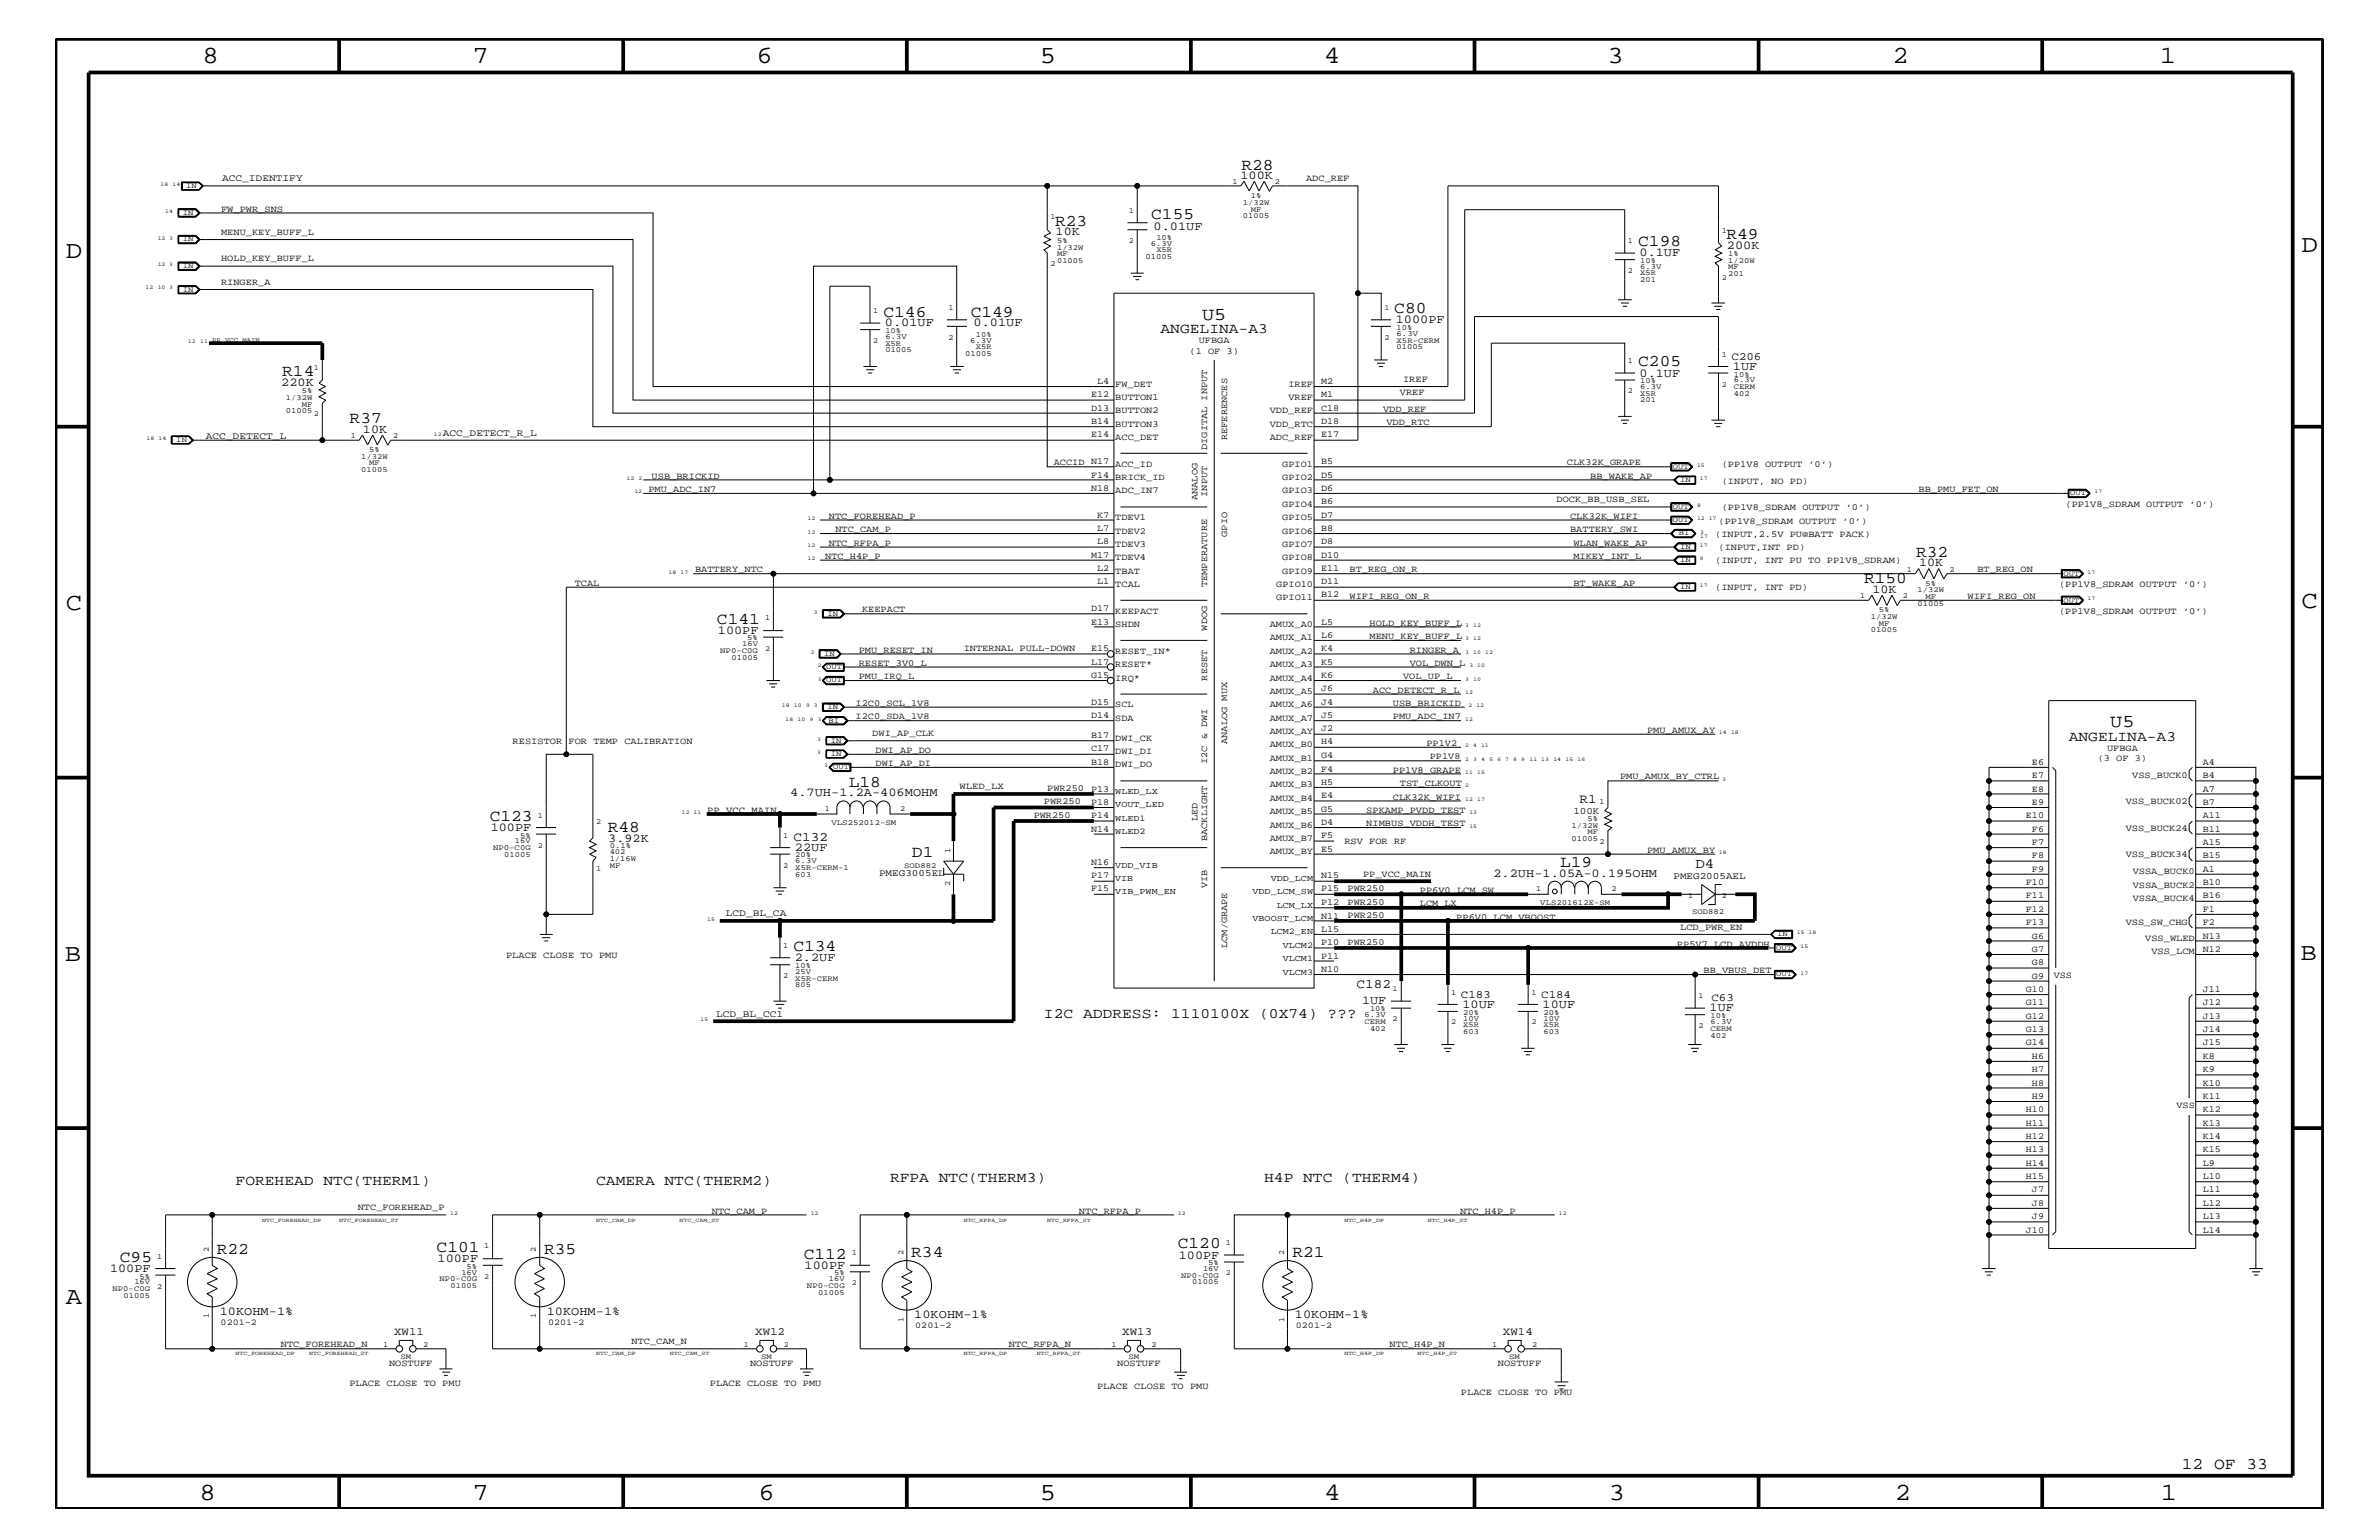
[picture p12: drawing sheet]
<svg xmlns="http://www.w3.org/2000/svg" width="432mm" height="279mm" viewBox="0 0 432 279" stroke-linecap="round" stroke-linejoin="round" font-family="sans-serif">
<defs><g id="words">
<g font-size="4.5">
<text x="36.7" y="11.5">8</text>
<text x="85.8" y="11.5">7</text>
<text x="137.3" y="11.5">6</text>
<text x="188.7" y="11.5">5</text>
<text x="240.3" y="11.5">4</text>
<text x="291.8" y="11.5">3</text>
<text x="343.5" y="11.5">2</text>
<text x="392" y="11.5">1</text>
<text x="11.9" y="46.8">D</text>
<text x="417.7" y="45.7">D</text>
<text x="11.9" y="110.6">C</text>
<text x="417.7" y="110.3">C</text>
<text x="11.8" y="174.3">B</text>
<text x="417.6" y="174.2">B</text>
<text x="11.9" y="236.7">A</text>
<text x="36.2" y="272.1">8</text>
<text x="85.8" y="272.1">7</text>
<text x="137.7" y="272.1">6</text>
<text x="188.7" y="272.1">5</text>
<text x="240.4" y="272.1">4</text>
<text x="292" y="272.1">3</text>
<text x="343.9" y="272.1">2</text>
<text x="392.2" y="272.1">1</text>
</g>
<g font-size="3.3">
<text x="218.2" y="58">U5</text>
<text x="383" y="131.9">U5</text>
</g>
<g font-size="3">
<text x="225.3" y="30.8">R28</text>
<text x="191.5" y="40.9">R23</text>
<text x="209" y="39.8">C155</text>
<text x="297.3" y="44.6">C198</text>
<text x="313.4" y="43.4">R49</text>
<text x="160.4" y="57.4">C146</text>
<text x="176.2" y="57.4">C149</text>
<text x="253.1" y="56.8">C80</text>
<text x="51.2" y="68.2">R14</text>
<text x="297.3" y="66.5">C205</text>
<text x="63.5" y="76.8">R37</text>
<text x="347.8" y="101">R32</text>
<text x="338.3" y="105.9">R150</text>
<text x="130.1" y="113.1">C141</text>
<text x="154.1" y="142.8">L18</text>
<text x="88.9" y="149">C123</text>
<text x="110.3" y="150.9">R48</text>
<text x="165.5" y="155.6">D1</text>
<text x="283.2" y="157.3">L19</text>
<text x="144" y="172.6">C134</text>
<text x="39.3" y="227.5">R22</text>
<text x="79.2" y="227.1">C101</text>
<text x="98.8" y="227.5">R35</text>
<text x="213.8" y="226.5">C120</text>
<text x="21.8" y="229">C95</text>
<text x="145.9" y="228.4">C112</text>
<text x="165.4" y="228.1">R34</text>
<text x="234.6" y="228.1">R21</text>
<text x="396" y="266.5">12 OF 33</text>
</g>
<g font-size="2.6">
<text x="210.7" y="60.4">ANGELINA-A3</text>
<text x="375.5" y="134.4">ANGELINA-A3</text>
<text x="189.5" y="184.7">I2C ADDRESS: 1110100X (0X74) ???</text>
<text x="42.8" y="215">FOREHEAD NTC(THERM1)</text>
<text x="108.2" y="215">CAMERA NTC(THERM2)</text>
<text x="161.5" y="214.4">RFPA NTC(THERM3)</text>
<text x="229.4" y="214.4">H4P NTC (THERM4)</text>
</g>
<text font-size="2.5" x="307.8" y="157.5">D4</text>
<g font-size="2.4">
<text x="286.7" y="145.7">R1</text>
<text x="144" y="152.6">C132</text>
<text x="246.2" y="179.3">C182</text>
</g>
<g font-size="2.2">
<text x="225.1" y="32.5">100K</text>
<text x="209.4" y="41.7">0.01UF</text>
<text x="191.6" y="42.7">10K</text>
<text x="297.6" y="46.5">0.1UF</text>
<text x="313.4" y="45.2">200K</text>
<text x="160.6" y="59.2">0.01UF</text>
<text x="176.7" y="59.2">0.01UF</text>
<text x="253.3" y="58.6">1000PF</text>
<text x="51.1" y="70">220K</text>
<text x="297.6" y="68.4">0.1UF</text>
<text x="314.5" y="67.1">1UF</text>
<text x="65.9" y="78.5">10K</text>
<text x="339.9" y="107.6">10K</text>
<text x="348.3" y="102.7">10K</text>
<text x="130.3" y="115">100PF</text>
<text x="143.4" y="144.5">4.7UH-1.2A-406MOHM</text>
<text x="89.1" y="150.7">100PF</text>
<text x="110.4" y="152.7">3.92K</text>
<text x="144.3" y="154.4">22UF</text>
<text x="271.1" y="159">2.2UH-1.05A-0.195OHM</text>
<text x="144.3" y="174.4">2.2UF</text>
<text x="247.2" y="182.2">1UF</text>
<text x="265.4" y="182.9">10UF</text>
<text x="280" y="182.9">10UF</text>
<text x="310.3" y="183.5">1UF</text>
<text x="20" y="230.7">100PF</text>
<text x="79.4" y="229">100PF</text>
<text x="146" y="230.2">100PF</text>
<text x="214" y="228.4">100PF</text>
<text x="39.9" y="238.6">10KOHM-1%</text>
<text x="99.2" y="238.6">10KOHM-1%</text>
<text x="165.9" y="239.2">10KOHM-1%</text>
<text x="235" y="239.2">10KOHM-1%</text>
</g>
<g font-size="2">
<text x="314.3" y="65.3">C206</text>
<text x="265.2" y="181">C183</text>
<text x="279.7" y="181">C184</text>
<text x="310.6" y="181.6">C63</text>
<text x="71.5" y="242.2">XW11</text>
<text x="137.1" y="242.2">XW12</text>
<text x="203.7" y="242.2">XW13</text>
<text x="272.8" y="242.2">XW14</text>
</g>
<g font-size="1.8">
<text x="40.3" y="32.9">ACC_IDENTIFY</text>
<text x="37.3" y="79.6">ACC_DETECT_L</text>
<text x="80.3" y="79">ACC_DETECT_R_L</text>
<text x="285.6" y="147.6">100K</text>
<text x="159.6" y="158.9">PMEG3005EL</text>
<text x="303.7" y="159.5">PMEG2005AEL</text>
<text x="131.7" y="166.2">LCD_BL_CA</text>
<text x="130" y="184.4">LCD_BL_CC1</text>
</g>
<g font-size="1.7">
<text x="237.1" y="32.9">ADC_REF</text>
<text x="40.1" y="38.4">FW_PWR_SNS</text>
<text x="40.1" y="47.4">HOLD_KEY_BUFF_L</text>
<text x="40.1" y="42.6">MENU_KEY_BUFF_L</text>
<text x="40.1" y="51.7">RINGER_A</text>
<text x="215.9" y="64.2">(1 OF 3)</text>
<text x="217.6" y="62.3">UFBGA</text>
<text x="199.1" y="69.6">L4</text>
<text x="202.4" y="70.1">FW_DET</text>
<text x="233.8" y="70.1">IREF</text>
<text x="239.8" y="69.6">M2</text>
<text x="254.1" y="71.7">VREF</text>
<text x="254.7" y="69.3">IREF</text>
<text x="198" y="72.1">E12</text>
<text x="198" y="74.5">D13</text>
<text x="198" y="76.9">B14</text>
<text x="202.4" y="75">BUTTON2</text>
<text x="202.4" y="72.6">BUTTON1</text>
<text x="202.4" y="77.4">BUTTON3</text>
<text x="230.5" y="75">VDD_REF</text>
<text x="230.5" y="77.4">VDD_RTC</text>
<text x="233.8" y="72.6">VREF</text>
<text x="239.8" y="74.5">C18</text>
<text x="239.8" y="76.9">D18</text>
<text x="239.8" y="72.1">M1</text>
<text x="251" y="74.7">VDD_REF</text>
<text x="251.6" y="77.2">VDD_RTC</text>
<text x="198" y="79.4">E14</text>
<text x="202.4" y="79.9">ACC_DET</text>
<text x="219.1" y="81.6" transform="rotate(-90 219.1 81.6)">DIGITAL INPUT</text>
<text x="222.8" y="79.9" transform="rotate(-90 222.8 79.9)">REFERENCES</text>
<text x="230.5" y="79.9">ADC_REF</text>
<text x="239.8" y="79.4">E17</text>
<text x="117.7" y="89.3">PMU_ADC_IN7</text>
<text x="118.3" y="86.9">USB_BRICKID</text>
<text x="191.3" y="84.4">ACCID N17</text>
<text x="198" y="86.6">F14</text>
<text x="198" y="89">N18</text>
<text x="202.4" y="89.5">ADC_IN7</text>
<text x="202.4" y="87.1">BRICK_ID</text>
<text x="202.4" y="84.7">ACC_ID</text>
<text x="232.7" y="84.7">GPIO1</text>
<text x="232.7" y="87.1">GPIO2</text>
<text x="232.7" y="89.5">GPIO3</text>
<text x="239.8" y="86.6">D5</text>
<text x="239.8" y="89">D6</text>
<text x="239.8" y="84.2">B5</text>
<text x="284.4" y="84.4">CLK32K_GRAPE</text>
<text x="288.6" y="86.9">BB_WAKE_AP</text>
<text x="312.5" y="87.7">(INPUT, NO PD)</text>
<text x="312.5" y="84.7">(PP1V8 OUTPUT ’0’)</text>
<text x="348.2" y="89.3">BB_PMU_FET_ON</text>
<text x="150.5" y="94.2">NTC_FOREHEAD_P</text>
<text x="199.1" y="93.9">K7</text>
<text x="202.4" y="94.3">TDEV1</text>
<text x="217.3" y="90.7" transform="rotate(-90 217.3 90.7)">ANALOG</text>
<text x="219.1" y="90.1" transform="rotate(-90 219.1 90.1)">INPUT</text>
<text x="232.7" y="92">GPIO4</text>
<text x="232.7" y="94.3">GPIO5</text>
<text x="239.8" y="91.5">B6</text>
<text x="239.8" y="93.9">D7</text>
<text x="282.5" y="91.1">DOCK_BB_USB_SEL</text>
<text x="285" y="94.2">CLK32K_WIFI</text>
<text x="311.9" y="95">(PP1V8_SDRAM OUTPUT ’0’)</text>
<text x="312.5" y="92.6">(PP1V8_SDRAM OUTPUT ’0’)</text>
<text x="374.9" y="92">(PP1V8_SDRAM OUTPUT ’0’)</text>
<text x="149.8" y="101.4">NTC_H4P_P</text>
<text x="150.5" y="99">NTC_RFPA_P</text>
<text x="151.6" y="96.5">NTC_CAM_P</text>
<text x="198" y="101.2">M17</text>
<text x="199.1" y="96.3">L7</text>
<text x="199.1" y="98.7">L8</text>
<text x="202.4" y="96.8">TDEV2</text>
<text x="202.4" y="101.6">TDEV4</text>
<text x="202.4" y="99.3">TDEV3</text>
<text x="222.8" y="97.4" transform="rotate(-90 222.8 97.4)">GPIO</text>
<text x="232.7" y="96.8">GPIO6</text>
<text x="232.7" y="99.3">GPIO7</text>
<text x="232.7" y="101.6">GPIO8</text>
<text x="239.8" y="96.3">B8</text>
<text x="239.8" y="98.7">D8</text>
<text x="239.8" y="101.2">D10</text>
<text x="285" y="96.5">BATTERY_SWI</text>
<text x="285.6" y="99">WLAN_WAKE_AP</text>
<text x="285.6" y="101.4">MIKEY_INT_L</text>
<text x="311.3" y="97.4">(INPUT,2.5V PU@BATT PACK)</text>
<text x="311.9" y="99.9">(INPUT,INT PD)</text>
<text x="104.3" y="106.3">TCAL</text>
<text x="126.2" y="103.8">BATTERY_NTC</text>
<text x="199.1" y="103.6">L2</text>
<text x="199.1" y="106">L1</text>
<text x="202.4" y="104.1">TBAT</text>
<text x="202.4" y="106.5">TCAL</text>
<text x="219.1" y="106.5" transform="rotate(-90 219.1 106.5)">TEMPERATURE</text>
<text x="231.6" y="106.5">GPIO10</text>
<text x="232.7" y="104.1">GPIO9</text>
<text x="239.8" y="106">D11</text>
<text x="239.8" y="103.6">E11</text>
<text x="244.9" y="103.8">BT_REG_ON_R</text>
<text x="285.6" y="106.3">BT_WAKE_AP</text>
<text x="311.3" y="107.1">(INPUT, INT PD)</text>
<text x="311.3" y="102.2">(INPUT, INT PU TO PP1V8_SDRAM)</text>
<text x="358.9" y="103.8">BT_REG_ON</text>
<text x="373.7" y="106.5">(PP1V8_SDRAM OUTPUT ’0’)</text>
<text x="156.5" y="111.1">KEEPACT</text>
<text x="198" y="110.9">D17</text>
<text x="198" y="113.3">E13</text>
<text x="202.4" y="111.4">KEEPACT</text>
<text x="202.4" y="113.7">SHDN</text>
<text x="230.5" y="113.7">AMUX_A0</text>
<text x="231.6" y="108.9">GPIO11</text>
<text x="239.8" y="108.4">B12</text>
<text x="239.8" y="113.3">L5</text>
<text x="244.9" y="108.7">WIFI_REG_ON_R</text>
<text x="248.6" y="113.6">HOLD_KEY_BUFF_L</text>
<text x="357.1" y="108.7">WIFI_REG_ON</text>
<text x="373.7" y="111.4">(PP1V8_SDRAM OUTPUT ’0’)</text>
<text x="155.9" y="118.4">PMU_RESET_IN</text>
<text x="174.9" y="118.1">INTERNAL PULL-DOWN</text>
<text x="198" y="118.1">E15</text>
<text x="202.4" y="118.6">RESET_IN*</text>
<text x="219.1" y="114.4" transform="rotate(-90 219.1 114.4)">WDOG</text>
<text x="230.5" y="116.2">AMUX_A1</text>
<text x="230.5" y="118.6">AMUX_A2</text>
<text x="239.8" y="115.7">L6</text>
<text x="239.8" y="118.1">K4</text>
<text x="248.6" y="115.9">MENU_KEY_BUFF_L</text>
<text x="255.9" y="118.4">RINGER_A</text>
<text x="155.9" y="123.2">PMU_IRQ_L</text>
<text x="155.9" y="120.8">RESET_3V0_L</text>
<text x="198" y="123">G15</text>
<text x="198" y="120.6">L17</text>
<text x="202.4" y="123.5">IRQ*</text>
<text x="202.4" y="121">RESET*</text>
<text x="219.1" y="123.5" transform="rotate(-90 219.1 123.5)">RESET</text>
<text x="230.5" y="123.5">AMUX_A4</text>
<text x="230.5" y="121">AMUX_A3</text>
<text x="230.5" y="125.9">AMUX_A5</text>
<text x="239.8" y="120.6">K5</text>
<text x="239.8" y="123">K6</text>
<text x="239.8" y="125.4">J6</text>
<text x="249.2" y="125.7">ACC_DETECT_R_L</text>
<text x="254.7" y="123.2">VOL_UP_L</text>
<text x="255.9" y="120.8">VOL_DWN_L</text>
<text x="155.3" y="128">I2C0_SCL_1V8</text>
<text x="155.3" y="130.5">I2C0_SDA_1V8</text>
<text x="198" y="127.9">D15</text>
<text x="198" y="130.2">D14</text>
<text x="202.4" y="128.3">SCL</text>
<text x="202.4" y="130.8">SDA</text>
<text x="230.5" y="130.8">AMUX_A7</text>
<text x="230.5" y="128.3">AMUX_A6</text>
<text x="239.8" y="127.9">J4</text>
<text x="239.8" y="130.2">J5</text>
<text x="252.8" y="130.5">PMU_ADC_IN7</text>
<text x="252.8" y="128">USB_BRICKID</text>
<text x="93" y="135">RESISTOR FOR TEMP CALIBRATION</text>
<text x="158.3" y="133.5">DWI_AP_CLK</text>
<text x="158.9" y="136.6">DWI_AP_DO</text>
<text x="198" y="133.9">B17</text>
<text x="198" y="136.3">C17</text>
<text x="202.4" y="136.8">DWI_DI</text>
<text x="202.4" y="134.4">DWI_CK</text>
<text x="222.8" y="135" transform="rotate(-90 222.8 135)">ANALOG MUX</text>
<text x="230.5" y="135.6">AMUX_B0</text>
<text x="230.5" y="133.2">AMUX_AY</text>
<text x="239.8" y="132.7">J2</text>
<text x="239.8" y="135.1">H4</text>
<text x="239.8" y="137.5">G4</text>
<text x="258.9" y="135.3">PP1V2</text>
<text x="259.5" y="137.8">PP1V8</text>
<text x="299" y="133">PMU_AMUX_AY</text>
<text x="382.4" y="136.2">UFBGA</text>
<text x="158.9" y="139">DWI_AP_DI</text>
<text x="174.2" y="143.2">WLED_LX</text>
<text x="190.1" y="143.5">PWR250</text>
<text x="198" y="143.6">P13</text>
<text x="198" y="138.7">B18</text>
<text x="202.4" y="139.2">DWI_DO</text>
<text x="219.1" y="138.6" transform="rotate(-90 219.1 138.6)">I2C &amp; DWI</text>
<text x="230.5" y="138">AMUX_B1</text>
<text x="230.5" y="140.4">AMUX_B2</text>
<text x="230.5" y="142.9">AMUX_B3</text>
<text x="239.8" y="140">F4</text>
<text x="239.8" y="142.4">H5</text>
<text x="252.8" y="140.2">PP1V8_GRAPE</text>
<text x="254.1" y="142.6">TST_CLKOUT</text>
<text x="294" y="141.4">PMU_AMUX_BY_CTRL</text>
<text x="368.8" y="138.7">E6</text>
<text x="368.8" y="141.2">E7</text>
<text x="368.8" y="143.6">E8</text>
<text x="380.7" y="138.1">(3 OF 3)</text>
<text x="387" y="141.1">VSS_BUCK0</text>
<text x="399.8" y="143.6">A7</text>
<text x="399.8" y="138.7">A4</text>
<text x="399.8" y="141.2">B4</text>
<text x="128.4" y="147.5">PP_VCC_MAIN</text>
<text x="187.6" y="148.4">PWR250</text>
<text x="189.5" y="145.9">PWR250</text>
<text x="198" y="146">P18</text>
<text x="198" y="148.4">P14</text>
<text x="217.3" y="149" transform="rotate(-90 217.3 149)">LED</text>
<text x="230.5" y="145.3">AMUX_B4</text>
<text x="230.5" y="147.7">AMUX_B5</text>
<text x="239.8" y="144.8">E4</text>
<text x="239.8" y="147.3">G5</text>
<text x="239.8" y="149.6">D4</text>
<text x="248" y="147.5">SPKAMP_PVDD_TEST</text>
<text x="248" y="149.9">NIMBUS_VDDH_TEST</text>
<text x="252.8" y="145.1">CLK32K_WIFI</text>
<text x="367.7" y="148.4">E10</text>
<text x="368.8" y="146">E9</text>
<text x="385.8" y="145.9">VSS_BUCK02</text>
<text x="399.8" y="146">B7</text>
<text x="399.8" y="148.4">A11</text>
<text x="198" y="150.9">N14</text>
<text x="219.1" y="152.6" transform="rotate(-90 219.1 152.6)">BACKLIGHT</text>
<text x="230.5" y="152.6">AMUX_B7</text>
<text x="230.5" y="155">AMUX_BY</text>
<text x="230.5" y="150.1">AMUX_B6</text>
<text x="239.8" y="152.1">F5</text>
<text x="239.8" y="154.5">E5</text>
<text x="244" y="153.2">RSV FOR RF</text>
<text x="299" y="154.7">PMU_AMUX_BY</text>
<text x="368.8" y="150.9">F6</text>
<text x="368.8" y="153.3">F7</text>
<text x="368.8" y="155.7">F8</text>
<text x="385.8" y="155.6">VSS_BUCK34</text>
<text x="385.8" y="150.7">VSS_BUCK24</text>
<text x="399.8" y="150.9">B11</text>
<text x="399.8" y="153.3">A15</text>
<text x="399.8" y="155.7">B15</text>
<text x="198" y="156.9">N16</text>
<text x="198" y="159.4">P17</text>
<text x="198" y="161.7">F15</text>
<text x="219.1" y="161.1" transform="rotate(-90 219.1 161.1)">VIB</text>
<text x="239.8" y="159.4">N15</text>
<text x="239.8" y="161.7">P15</text>
<text x="244.6" y="161.7">PWR250</text>
<text x="247.4" y="159">PP_VCC_MAIN</text>
<text x="257.7" y="162">PP6V0_LCM_SW</text>
<text x="367.7" y="160.6">F10</text>
<text x="368.8" y="158.2">F9</text>
<text x="387.1" y="161.1">VSSA_BUCK2</text>
<text x="387.1" y="158.6">VSSA_BUCK0</text>
<text x="399.8" y="158.2">A1</text>
<text x="399.8" y="160.6">B10</text>
<text x="239.8" y="164.2">P12</text>
<text x="239.8" y="166.7">N11</text>
<text x="244.6" y="164.1">PWR250</text>
<text x="244.6" y="166.5">PWR250</text>
<text x="257.7" y="164.5">LCM_LX</text>
<text x="264.3" y="166.9">PP6V0_LCM_VBOOST</text>
<text x="367.7" y="163">F11</text>
<text x="367.7" y="165.4">F12</text>
<text x="367.7" y="167.8">F13</text>
<text x="385.8" y="167.8">VSS_SW_CHG</text>
<text x="387.1" y="163.5">VSSA_BUCK4</text>
<text x="399.8" y="165.4">F1</text>
<text x="399.8" y="167.8">F2</text>
<text x="399.8" y="163">B16</text>
<text x="91.9" y="173.8">PLACE CLOSE TO PMU</text>
<text x="222.8" y="172" transform="rotate(-90 222.8 172)">LCM/GRAPE</text>
<text x="239.8" y="169">L15</text>
<text x="239.8" y="173.9">P11</text>
<text x="239.8" y="171.5">P10</text>
<text x="244.6" y="171.4">PWR250</text>
<text x="304.4" y="171.7">PP5V7_LCD_AVDDH</text>
<text x="305" y="168.7">LCD_PWR_EN</text>
<text x="368.8" y="170.3">G6</text>
<text x="368.8" y="172.7">G7</text>
<text x="389.4" y="170.7">VSS_WLED</text>
<text x="390.5" y="173.2">VSS_LCM</text>
<text x="399.8" y="172.7">N12</text>
<text x="399.8" y="170.3">N13</text>
<text x="239.8" y="176.3">N10</text>
<text x="309.2" y="176.6">BB_VBUS_DET</text>
<text x="367.7" y="179.9">G10</text>
<text x="368.8" y="175.1">G8</text>
<text x="368.8" y="177.6">G9</text>
<text x="372.8" y="177.4">VSS</text>
<text x="399.8" y="179.9">J11</text>
<text x="367.7" y="182.4">G11</text>
<text x="367.7" y="184.9">G12</text>
<text x="399.8" y="182.4">J12</text>
<text x="399.8" y="184.9">J13</text>
<text x="367.7" y="187.2">G13</text>
<text x="367.7" y="189.7">G14</text>
<text x="399.8" y="187.2">J14</text>
<text x="399.8" y="189.7">J15</text>
<text x="368.8" y="192.1">H6</text>
<text x="368.8" y="194.5">H7</text>
<text x="368.8" y="197">H8</text>
<text x="399.8" y="192.1">K8</text>
<text x="399.8" y="194.5">K9</text>
<text x="399.8" y="197">K10</text>
<text x="367.7" y="201.8">H10</text>
<text x="368.8" y="199.3">H9</text>
<text x="395.1" y="201">VSS</text>
<text x="399.8" y="199.3">K11</text>
<text x="399.8" y="201.8">K12</text>
<text x="367.7" y="204.2">H11</text>
<text x="367.7" y="206.6">H12</text>
<text x="367.7" y="209.1">H13</text>
<text x="399.8" y="204.2">K13</text>
<text x="399.8" y="206.6">K14</text>
<text x="399.8" y="209.1">K15</text>
<text x="367.7" y="211.5">H14</text>
<text x="367.7" y="213.9">H15</text>
<text x="399.8" y="211.5">L9</text>
<text x="399.8" y="213.9">L10</text>
<text x="64.9" y="219.6">NTC_FOREHEAD_P</text>
<text x="129.2" y="220.2">NTC_CAM_P</text>
<text x="195.8" y="220.2">NTC_RFPA_P</text>
<text x="265" y="220.2">NTC_H4P_P</text>
<text x="368.8" y="216.4">J7</text>
<text x="368.8" y="218.7">J8</text>
<text x="368.8" y="221.2">J9</text>
<text x="399.8" y="216.4">L11</text>
<text x="399.8" y="218.7">L12</text>
<text x="399.8" y="221.2">L13</text>
<text x="367.7" y="223.6">J10</text>
<text x="399.8" y="223.6">L14</text>
<text x="51" y="244.5">NTC_FOREHEAD_N</text>
<text x="114.6" y="243.9">NTC_CAM_N</text>
<text x="183.1" y="244.5">NTC_RFPA_N</text>
<text x="252.2" y="244.5">NTC_H4P_N</text>
<text x="63.4" y="251.4">PLACE CLOSE TO PMU</text>
<text x="70.6" y="247.8">NOSTUFF</text>
<text x="128.9" y="251.4">PLACE CLOSE TO PMU</text>
<text x="136.1" y="247.8">NOSTUFF</text>
<text x="199.1" y="252">PLACE CLOSE TO PMU</text>
<text x="202.8" y="247.8">NOSTUFF</text>
<text x="271.9" y="247.8">NOSTUFF</text>
<text x="265.2" y="253.2">PLACE CLOSE TO PMU</text>
</g>
<g font-size="1.6">
<text x="202.4" y="144">WLED_LX</text>
<text x="202.4" y="149">WLED1</text>
<text x="202.4" y="146.5">VOUT_LED</text>
<text x="202.4" y="151.3">WLED2</text>
<text x="202.4" y="159.9">VIB</text>
<text x="202.4" y="157.4">VDD_VIB</text>
<text x="230.6" y="159.9">VDD_LCM</text>
<text x="202.4" y="162.2">VIB_PWM_EN</text>
<text x="227.3" y="162.2">VDD_LCM_SW</text>
<text x="227.3" y="167.1">VBOOST_LCM</text>
<text x="231.7" y="164.7">LCM_LX</text>
<text x="230.6" y="169.5">LCM2_EN</text>
<text x="232.8" y="172">VLCM2</text>
<text x="232.8" y="174.4">VLCM1</text>
<text x="232.8" y="176.8">VLCM3</text>
<text x="40" y="240.3">0201-2</text>
<text x="99.5" y="240.3">0201-2</text>
<text x="166.1" y="240.9">0201-2</text>
<text x="235.2" y="240.9">0201-2</text>
</g>
<g font-size="1.4">
<text x="33.8" y="34.1">IN</text>
<text x="223.7" y="33.4">1</text>
<text x="227" y="35.9">1%</text>
<text x="231.4" y="33.4">2</text>
<text x="33.2" y="39">IN</text>
<text x="190.7" y="39.8">1</text>
<text x="204.9" y="38.6">1</text>
<text x="225.6" y="39.6">01005</text>
<text x="225.6" y="37.2">1/32W</text>
<text x="227" y="38.4">MF</text>
<text x="33.2" y="43.8">IN</text>
<text x="191.9" y="44.1">5%</text>
<text x="191.9" y="46.5">MF</text>
<text x="191.9" y="45.3">1/32W</text>
<text x="191.9" y="47.7">01005</text>
<text x="204.9" y="44.1">2</text>
<text x="207.9" y="47">01005</text>
<text x="208.9" y="44.6">6.3V</text>
<text x="209.9" y="45.7">X5R</text>
<text x="209.9" y="43.5">10%</text>
<text x="295.5" y="44.1">1</text>
<text x="297.7" y="47.7">10%</text>
<text x="312.5" y="42.3">1</text>
<text x="313.7" y="47.7">1/20W</text>
<text x="313.7" y="46.5">1%</text>
<text x="33.2" y="48.7">IN</text>
<text x="33.2" y="52.9">IN</text>
<text x="190.7" y="48.3">2</text>
<text x="295.5" y="49.6">2</text>
<text x="297.7" y="48.8">6.3V</text>
<text x="297.7" y="51.3">201</text>
<text x="297.7" y="50">X5R</text>
<text x="312.5" y="50.7">2</text>
<text x="313.7" y="48.9">MF</text>
<text x="313.7" y="50.2">201</text>
<text x="158.5" y="56.8">1</text>
<text x="172.1" y="56.2">1</text>
<text x="251.3" y="56.2">1</text>
<text x="253.5" y="59.8">10%</text>
<text x="158.5" y="62.3">2</text>
<text x="160.7" y="60.4">10%</text>
<text x="160.7" y="62.8">X5R</text>
<text x="160.7" y="64">01005</text>
<text x="160.7" y="61.5">6.3V</text>
<text x="172.1" y="61.7">2</text>
<text x="175.2" y="64.5">01005</text>
<text x="176.1" y="62.2">6.3V</text>
<text x="177.1" y="61.1">10%</text>
<text x="177.1" y="63.4">X5R</text>
<text x="251.3" y="61.7">2</text>
<text x="253.5" y="63.4">01005</text>
<text x="253.5" y="62.2">X5R-CERM</text>
<text x="253.5" y="60.9">6.3V</text>
<text x="295.5" y="65.9">1</text>
<text x="312.5" y="64.7">1</text>
<text x="54.8" y="71.3">5%</text>
<text x="57" y="67.1">1</text>
<text x="295.5" y="71.3">2</text>
<text x="297.7" y="70.6">6.3V</text>
<text x="297.7" y="69.5">10%</text>
<text x="297.7" y="71.8">X5R</text>
<text x="312.5" y="70.1">2</text>
<text x="314.7" y="70.6">CERM</text>
<text x="314.7" y="69.4">6.3V</text>
<text x="314.7" y="68.4">10%</text>
<text x="314.7" y="71.8">402</text>
<text x="51.9" y="75">01005</text>
<text x="51.9" y="72.6">1/32W</text>
<text x="54.8" y="73.8">MF</text>
<text x="57" y="75.6">2</text>
<text x="297.7" y="73">201</text>
<text x="32" y="80.2">IN</text>
<text x="63.7" y="79.4">1</text>
<text x="65.6" y="83.3">1/32W</text>
<text x="67" y="82">5%</text>
<text x="71.4" y="79.4">2</text>
<text x="65.6" y="85.6">01005</text>
<text x="67" y="84.4">MF</text>
<text x="303.6" y="85">OUT</text>
<text x="305" y="87.5">IN</text>
<text x="375.8" y="89.9">OUT</text>
<text x="303.6" y="92.3">OUT</text>
<text x="303.6" y="94.8">OUT</text>
<text x="304.7" y="97.1">BI</text>
<text x="305" y="99.6">IN</text>
<text x="305" y="102.1">IN</text>
<text x="305" y="106.9">IN</text>
<text x="346.1" y="103.7">1</text>
<text x="348" y="107.5">1/32W</text>
<text x="349.5" y="106.3">5%</text>
<text x="353.8" y="103.7">2</text>
<text x="374.6" y="104.4">OUT</text>
<text x="138.9" y="112.6">1</text>
<text x="150.2" y="111.7">IN</text>
<text x="337.7" y="108.6">1</text>
<text x="339.6" y="112.3">1/32W</text>
<text x="341" y="113.6">MF</text>
<text x="341" y="111.1">5%</text>
<text x="345.4" y="108.6">2</text>
<text x="348" y="109.9">01005</text>
<text x="349.5" y="108.7">MF</text>
<text x="374.6" y="109.3">OUT</text>
<text x="130.7" y="118.5">NP0-C0G</text>
<text x="132.8" y="119.7">01005</text>
<text x="134.7" y="117.3">16V</text>
<text x="135.6" y="116.2">5%</text>
<text x="138.9" y="118.1">2</text>
<text x="149.6" y="119">IN</text>
<text x="339.6" y="114.8">01005</text>
<text x="149.9" y="121.4">OUT</text>
<text x="149.9" y="123.8">OUT</text>
<text x="150.2" y="128.7">IN</text>
<text x="150.4" y="131.1">BI</text>
<text x="150.8" y="134.7">IN</text>
<text x="150.8" y="137.2">IN</text>
<text x="151.2" y="139.6">OUT</text>
<text x="97.6" y="148.4">1</text>
<text x="108.2" y="149.5">2</text>
<text x="149.7" y="147.1">1</text>
<text x="150.9" y="149.6">VLS252012-SM</text>
<text x="163.4" y="147.1">2</text>
<text x="288.1" y="149">5%</text>
<text x="290.3" y="145.9">1</text>
<text x="89.5" y="154.3">NP0-C0G</text>
<text x="91.5" y="155.5">01005</text>
<text x="93.5" y="153">16V</text>
<text x="94.4" y="152">5%</text>
<text x="97.6" y="153.8">2</text>
<text x="110.7" y="153.8">0.1%</text>
<text x="110.7" y="155">402</text>
<text x="142.2" y="152">1</text>
<text x="144.4" y="155.6">20%</text>
<text x="172.5" y="154.7" transform="rotate(-90 172.5 154.7)">1</text>
<text x="285.2" y="152.6">01005</text>
<text x="285.2" y="150.1">1/32W</text>
<text x="288.1" y="151.3">MF</text>
<text x="290.3" y="153.2">2</text>
<text x="108.2" y="158">1</text>
<text x="110.7" y="157.4">MF</text>
<text x="110.7" y="156.2">1/16W</text>
<text x="142.2" y="157.4">2</text>
<text x="144.4" y="157.9">X5R-CERM-1</text>
<text x="144.4" y="156.7">6.3V</text>
<text x="144.4" y="159.1">603</text>
<text x="164.1" y="157.4">SOD882</text>
<text x="172.5" y="160.8" transform="rotate(-90 172.5 160.8)">2</text>
<text x="278.8" y="161.7">1</text>
<text x="292.5" y="161.7">2</text>
<text x="279.6" y="164.2">VLS201612E-SM</text>
<text x="306.4" y="162.8">1</text>
<text x="307.1" y="165.9">SOD882</text>
<text x="312.5" y="162.8">2</text>
<text x="142.2" y="172">1</text>
<text x="322.4" y="172.3">OUT</text>
<text x="322.6" y="169.9">IN</text>
<text x="142.2" y="177.4">2</text>
<text x="144.4" y="177.9">X5R-CERM</text>
<text x="144.4" y="175.6">10%</text>
<text x="144.4" y="179.1">805</text>
<text x="144.4" y="176.7">25V</text>
<text x="252.7" y="179.9">1</text>
<text x="322.4" y="177.2">OUT</text>
<text x="247.6" y="184.6">6.3V</text>
<text x="247.6" y="185.8">CERM</text>
<text x="248.7" y="183.5">10%</text>
<text x="252.7" y="185.3">2</text>
<text x="263.4" y="180.5">1</text>
<text x="263.4" y="185.9">2</text>
<text x="265.6" y="184.1">20%</text>
<text x="265.6" y="185.2">10V</text>
<text x="278" y="180.5">1</text>
<text x="278" y="185.9">2</text>
<text x="280.2" y="184.1">20%</text>
<text x="280.2" y="185.2">10V</text>
<text x="308.3" y="181">1</text>
<text x="310.5" y="184.7">10%</text>
<text x="310.5" y="185.8">6.3V</text>
<text x="248.7" y="187">402</text>
<text x="265.6" y="187.6">603</text>
<text x="265.6" y="186.4">X5R</text>
<text x="280.2" y="187.6">603</text>
<text x="280.2" y="186.4">X5R</text>
<text x="308.3" y="186.5">2</text>
<text x="310.5" y="188.2">402</text>
<text x="310.5" y="187">CERM</text>
<text x="37.9" y="227.1" transform="rotate(-90 37.9 227.1)">2</text>
<text x="87.9" y="226.5">1</text>
<text x="97.3" y="227.1" transform="rotate(-90 97.3 227.1)">2</text>
<text x="154.6" y="227.7">1</text>
<text x="164" y="227.7" transform="rotate(-90 164 227.7)">2</text>
<text x="222.5" y="225.9">1</text>
<text x="233.1" y="227.7" transform="rotate(-90 233.1 227.7)">2</text>
<text x="24.4" y="233">16V</text>
<text x="25.3" y="232">5%</text>
<text x="28.5" y="228.4">1</text>
<text x="28.5" y="233.8">2</text>
<text x="79.8" y="232.4">NP0-C0G</text>
<text x="81.8" y="233.7">01005</text>
<text x="83.7" y="231.3">16V</text>
<text x="84.7" y="230.2">5%</text>
<text x="87.9" y="232">2</text>
<text x="146.5" y="233.7">NP0-C0G</text>
<text x="150.5" y="232.4">16V</text>
<text x="151.4" y="231.3">5%</text>
<text x="154.6" y="233.2">2</text>
<text x="214.4" y="231.8">NP0-C0G</text>
<text x="216.4" y="233">01005</text>
<text x="218.4" y="230.7">16V</text>
<text x="219.3" y="229.6">5%</text>
<text x="222.5" y="231.3">2</text>
<text x="20.4" y="234.3">NP0-C0G</text>
<text x="22.4" y="235.5">01005</text>
<text x="37.9" y="239.2" transform="rotate(-90 37.9 239.2)">1</text>
<text x="97.3" y="239.2" transform="rotate(-90 97.3 239.2)">1</text>
<text x="148.5" y="234.9">01005</text>
<text x="164" y="239.9" transform="rotate(-90 164 239.9)">1</text>
<text x="233.1" y="239.9" transform="rotate(-90 233.1 239.9)">1</text>
<text x="69.6" y="244.4">1</text>
<text x="76.8" y="244.4">2</text>
<text x="135" y="244.4">1</text>
<text x="142.3" y="244.4">2</text>
<text x="201.7" y="244.4">1</text>
<text x="209" y="244.4">2</text>
<text x="270.8" y="244.4">1</text>
<text x="278.1" y="244.4">2</text>
<text x="72.7" y="246.5">SM</text>
<text x="138.1" y="246.5">SM</text>
<text x="204.9" y="246.5">SM</text>
<text x="273.9" y="246.5">SM</text>
</g>
<text font-size="1.2" x="38.5" y="62">PP_VCC_MAIN</text>
<g font-size="1">
<text x="29.1" y="33.7">18</text>
<text x="31.3" y="33.7">14</text>
<text x="30" y="38.6">14</text>
<text x="28.6" y="43.5">12 3</text>
<text x="26.4" y="52.5">12</text>
<text x="28.6" y="48.3">12 3</text>
<text x="28.6" y="52.5">10 3</text>
<text x="34.1" y="62.3">12</text>
<text x="36.3" y="62.3">11</text>
<text x="26.6" y="79.9">18</text>
<text x="28.8" y="79.9">14</text>
<text x="78.7" y="79">12</text>
<text x="113.7" y="87.1">12</text>
<text x="115.1" y="89.5">12</text>
<text x="115.9" y="87.1">2</text>
<text x="308" y="84.7">15</text>
<text x="308.5" y="87.1">17</text>
<text x="380.2" y="89.5">17</text>
<text x="146.6" y="94.3">12</text>
<text x="308" y="92">8</text>
<text x="308" y="94.3">12 17</text>
<text x="146.6" y="96.8">12</text>
<text x="146.6" y="101.6">12</text>
<text x="146.6" y="99.3">12</text>
<text x="308.5" y="99.3">17</text>
<text x="308.5" y="101.6">9</text>
<text x="308.6" y="97.6">17</text>
<text x="308.6" y="96.8">3</text>
<text x="121.3" y="104.1">18</text>
<text x="123.5" y="104.1">17</text>
<text x="308.5" y="106.5">17</text>
<text x="378.9" y="104.1">17</text>
<text x="147.7" y="111.4">3</text>
<text x="265.9" y="113.7">3</text>
<text x="267.4" y="113.7">12</text>
<text x="378.9" y="108.9">17</text>
<text x="147.2" y="118.6">2</text>
<text x="265.9" y="118.6">3</text>
<text x="265.9" y="116.2">3</text>
<text x="267.4" y="118.6">10</text>
<text x="267.4" y="116.2">12</text>
<text x="269.6" y="118.6">12</text>
<text x="148.4" y="121">2</text>
<text x="148.4" y="123.5">3</text>
<text x="265.9" y="123.5">3</text>
<text x="265.9" y="125.9">12</text>
<text x="266.7" y="121">3</text>
<text x="267.4" y="123.5">10</text>
<text x="268.1" y="121">10</text>
<text x="141.9" y="128.3">18</text>
<text x="142.6" y="130.8">18</text>
<text x="144.1" y="128.3">10</text>
<text x="144.8" y="130.8">10</text>
<text x="146.3" y="128.3">9</text>
<text x="147" y="130.8">9</text>
<text x="147.7" y="128.3">3</text>
<text x="148.4" y="130.8">3</text>
<text x="265.9" y="130.8">12</text>
<text x="266.5" y="128.3">2</text>
<text x="268" y="128.3">12</text>
<text x="148.3" y="136.8">3</text>
<text x="148.3" y="134.4">3</text>
<text x="265.9" y="135.6">2</text>
<text x="267.4" y="135.6">4</text>
<text x="268.8" y="135.6">11</text>
<text x="312" y="133.2">14</text>
<text x="314.2" y="133.2">18</text>
<text x="149.6" y="139.2">3</text>
<text x="265.9" y="140.4">11</text>
<text x="265.9" y="138">2</text>
<text x="265.9" y="142.9">2</text>
<text x="267.4" y="138">3</text>
<text x="268.1" y="140.4">15</text>
<text x="268.8" y="138">4</text>
<text x="270.3" y="138">5</text>
<text x="271.8" y="138">6</text>
<text x="273.2" y="138">7</text>
<text x="274.7" y="138">8</text>
<text x="276.1" y="138">9</text>
<text x="277.6" y="138">11 13</text>
<text x="281.9" y="138">14</text>
<text x="284.1" y="138">15</text>
<text x="286.3" y="138">16</text>
<text x="312.6" y="141.7">3</text>
<text x="123.8" y="147.7">12 11</text>
<text x="265.9" y="145.3">12</text>
<text x="266.7" y="147.7">13</text>
<text x="268.1" y="145.3">17</text>
<text x="266.7" y="150.1">15</text>
<text x="312" y="155">18</text>
<text x="128.4" y="167.1">15</text>
<text x="326.1" y="169.5">15 18</text>
<text x="326.8" y="172">15</text>
<text x="326.8" y="176.8">17</text>
<text x="127.2" y="185.3">15</text>
<text x="47.6" y="221.7">NTC_FOREHEAD_DP</text>
<text x="61.6" y="221.7">NTC_FOREHEAD_ST</text>
<text x="81.7" y="220.4">12</text>
<text x="108.2" y="221.7">NTC_CAM_DP</text>
<text x="123.4" y="221.7">NTC_CAM_ST</text>
<text x="147.2" y="220.4">12</text>
<text x="174.9" y="221.7">NTC_RFPA_DP</text>
<text x="190.1" y="221.7">NTC_RFPA_ST</text>
<text x="213.8" y="220.4">12</text>
<text x="244" y="221.7">NTC_H4P_DP</text>
<text x="259.2" y="221.7">NTC_H4P_ST</text>
<text x="283" y="220.4">12</text>
<text x="42.8" y="245.9">NTC_FOREHEAD_DP</text>
<text x="56.1" y="245.9">NTC_FOREHEAD_ST</text>
<text x="108.2" y="245.9">NTC_CAM_DP</text>
<text x="121.6" y="245.9">NTC_CAM_ST</text>
<text x="174.9" y="245.9">NTC_RFPA_DP</text>
<text x="188.2" y="245.9">NTC_RFPA_ST</text>
<text x="244" y="245.9">NTC_H4P_DP</text>
<text x="257.3" y="245.9">NTC_H4P_ST</text>
</g>
</g></defs>
<g fill="none" stroke="#000" stroke-width=".18">
<path d="M32.3 37.9h3.3l.7 .7-.7 .8h-3.3zM32.4 39.3v-1.3h3.1l.7 .6-.7 .7M32.4 38h3.1l.6 .6M33 33.1h3.2l.5 .6-.5 .7h-3.2zM33.1 33.1v1.3M35.6 37.9l.6 .7-.6 .7h-3.3M36.1 38.6h82.4v31.5h83.7M36.1 33.1l.6 .6M36.1 38.6l-.6 .6h-3.1M36.2 33h-3.3v1.5h3.3M36.2 33l.7 .7-.7 .8M36.2 33l.6 .7-.6 .8"/>
<path d="M36.7 33.7h153.4v8l.6 .6-1.2 .6 1.2 .6-1.2 .6 1.2 .5-1.2 .7 .6 .6v38.8h12.1M36.7 33.7l-.6 .7M190.1 33.7h16.3M230.4 34.7l-1-1.8-.9 1.8-.8-1.8-1 1.8-.9-1.8-.6 .8h-18.8v6.7M230.4 34.7l.6-1h15.5v19.5h4.2v4.8M32.3 42.7h3.3l.7 .8-.7 .7h-3.3zM32.3 47.5h3.3l.7 .8-.7 .8h-3.3zM32.3 42.8h3.3l.6 .7-.6 .6h-3.3M32.3 47.6h3.3l.6 .7-.6 .8M32.4 42.8v1.3M32.4 47.7h3.1l.7 .6-.7 .7h-3.1zM32.4 42.9h3.1l.6 .6"/>
<path d="M35.5 51.9h-3.1v1.3h3.1M35.5 42.8l.7 .7-.7 .6M35.5 47.7l.6 .6M35.5 51.9l.7 .6-.7 .7M35.5 51.9l.6 .6M35.6 51.8h-3.3v1.5h3.3M35.6 51.8l.7 .7-.7 .8M35.6 51.8l.6 .7-.6 .8M36.1 52.5h71.5v24.9h94.6M36.1 43.5h78.8v29.1h87.3M36.1 48.3h75.2v26.7h90.9M36.1 43.5l-.6 .6h-3.1"/>
<path d="M36.1 48.3l-.6 .6h-3.1M36.1 52.5l-.6 .7M156.1 59.8h3.7M156.1 58.6h3.7M157.9 58.6v-6.7h-7.3v35.2h51.6M157.9 59.8v6.7M171.9 59.2h3.6M171.9 58h3.6M173.7 58v-9.7h-26v41.2h54.5M173.7 59.2v7.3M202.2 53.2h36.3v126.1h-36.3zM204.6 41.7h3.7"/>
<path d="M204.6 40.4h3.7M205.2 49.6h2.4M205.7 50.2h1.5M206.1 50.7h.7M206.4 41.7v7.9M246.5 53.2v26.7h-8M248.8 59.2h3.7M248.8 58h3.7M250.7 59.2v6.1M293.1 47.1h3.7M293.1 45.9h3.7M293.7 54.4h2.5"/>
<path d="M294.2 55h1.5M294.6 55.6h.7M294.9 45.9v-7.9h-29v34.6h-27.4M294.9 47.1v7.3M310.6 55h2.5M311.2 55.6h1.4M311.5 56.2h.8M311.9 55v-6.7l-.6-.6 1.2-.6-1.2-.6 1.2-.6-1.2-.6 1.2-.7-.6-.5v-10.4h-49.1v36.4h-24.3M31.1 79.1h3.3l.7 .8-.7 .6h-3.3zM31.2 79.1v1.4M31.2 79.2h3.1M31.2 79.2v1.3"/>
<path d="M34.3 79.2l.7 .7-.7 .6M34.3 79.1l.8 .8-.8 .6M34.3 79.2l.6 .7M34.9 79.9l-.6 .6M34.9 79.9h23.6M58.5 65.3v3.6l-.6 .6 1.2 .6-1.2 .6 1.2 .6-1.2 .7 1.2 .6-.6 .6v6.7h6.7l.6-1 .9 1.8 .9-1.8 .9 1.8 .9-1.8 1 1.8M156.7 66.5h2.5M157.2 67.1h1.5M157.6 67.7h.7M172.5 66.5h2.4M173 67.1h1.4M173.3 67.7h.8"/>
<path d="M202.2 79.9h-131.2l-.6 .9M220.4 65.3v112.7M249.4 65.3h2.5M249.9 65.9h1.5M250.3 66.5h.7M293.1 67.7h3.7M293.1 68.9h3.7M293.7 75.6h2.5M294.2 76.2h1.5M294.6 76.8h.7M294.9 67.7v-5.4h-24.2v15.1h-32.2M294.9 68.9v6.7"/>
<path d="M310 66.5h3.7M310 67.7h3.7M310.6 76.2h2.5M311.2 76.8h1.4M311.5 77.4h.8M311.9 66.5v-9.1h-44.3v17.6h-29.1M311.9 67.7v8.5M31.2 80.5h3.1M116.8 87.1h33.8M116.8 89.5h30.9M148.8 94.3h53.4M148.8 96.8h53.4"/>
<path d="M148.8 99.3h53.4M203.4 92h15.7M203.4 82.2h15.7M221.6 82.2h15.7M238.5 84.7h64.9M238.5 87.1h65.5M238.5 92h64.9M238.5 89.5h137M238.5 94.3h64.9M238.5 96.8h64.9M238.5 99.3h65.5M303.3 83.9h3.2l.8 .8-.8 .8h-3.2z"/>
<path d="M303.3 91.2h3.2l.8 .8-.8 .7h-3.2zM303.3 85.4h3.2M303.3 84h3.2M303.3 92.7h3.2M303.4 84v1.4M303.4 92.7v-1.4h3.1l.6 .7-.6 .7M303.4 93.8h3.1l.6 .5-.6 .7h-3.1zM303.4 96.8l.6-.6h3l.7 .6-.7 .6h-3zM303.4 84.1h3l.6 .6-.6 .6h-3zM303.4 91.4h3l.6 .6-.6 .6h-3zM303.4 93.8v1.2M304 96.1h3.1l.6 .7"/>
<path d="M304 96.1h3.1l.7 .7-.7 .7h-3.1M304 96h3.1l.7 .8-.7 .8h-3.1l-.8-.8zM304 96.1l-.7 .7 .7 .7M304 96.1l-.6 .7 .6 .7M304 99.3l.6-.7h3.1v1.3h-3.1zM304 87.1l.6 .6M304 99.3l.6 .6M304.5 86.4h3.3v1.4h-3.3M304.5 86.4l-.7 .7 .7 .7M304.5 98.5h3.3v1.5h-3.3l-.7-.7zM304.5 86.4l-.6 .7 .6 .7M304.5 98.5l-.6 .8 .6 .6h3.3"/>
<path d="M304.6 86.5h3.1v1.2h-3.1M304.6 86.5l-.6 .6 .6 .6M304.6 86.5l-.6 .6M306.4 93.8l.6 .5-.6 .7M306.5 93.7h-3.2v1.4h3.2M306.5 84l.7 .7-.7 .7M306.5 84l.6 .7-.6 .7M306.5 91.2l.7 .8-.7 .7M306.5 93.7l.8 .6-.8 .8M306.5 93.7l.7 .6-.7 .8M307.7 96.8l-.6 .7h-3.1M307.7 98.7h-3.1l-.6 .6"/>
<path d="M375.4 88.8h3.2l.8 .7-.8 .8h-3.2zM375.4 90.2h3.2M375.4 88.8h3.2M375.5 88.9h3l.6 .6-.6 .6h-3M375.5 88.8v1.4M378.6 88.8l.7 .7-.7 .7M378.6 88.8l.6 .7-.6 .7M125.8 104.1h76.4M138.5 115.6h3.7M138.5 114.4h3.7M140.4 104.1v10.3M140.4 115.6v7.9"/>
<path d="M148.7 117.9h3.3l.7 .7-.7 .8h-3.3zM148.8 118h3.1l.7 .6-.7 .7M148.8 117.9v1.4h3.1M148.8 118.1h3.1l.6 .5-.6 .6h-3.1zM148.8 101.6h53.4M149.3 110.6h3.3l.7 .8-.7 .7h-3.3zM149.4 110.7v1.3M149.4 110.8h3.1l.6 .6M151.9 117.9l.8 .7M152.5 110.7l.7 .7-.7 .6M152.5 110.7h-3.1v1.3h3.1M152.5 118.6h48.5"/>
<path d="M152.7 118.6l-.8 .7M153.1 111.4l-.6 .6h-3.1M153.1 111.4h49.1M198.5 113.7h3.7M202.2 106.5h-99.4v30.3h-3.7v13.3M203.4 108.9h15.7M203.4 116.2h15.7M221.6 111.4h15.7M238.5 118.6h26.7M238.5 104.1h109.1l.6-.9 1 1.8 .9-1.8 .9 1.8 .9-1.8 .9 1.8 .6-.9h20.9M238.5 101.6h65.5M238.5 106.5h65.5"/>
<path d="M238.5 108.9h100.7l.6-.9 .9 1.8 .9-1.8 .9 1.8 .9-1.8 .9 1.8M238.5 116.2h26.7M238.5 113.7h26.7M304 101.6l.6-.6h3.1v1.3h-3.1zM304 101.6l.6 .6h3.1M304 106.5l.6 .6M304.5 100.9h3.3v1.5h-3.3l-.7-.8zM304.5 105.8h3.3v1.4h-3.3M304.5 105.8l-.7 .7 .7 .7M304.5 105.8l-.6 .7 .6 .7M304.6 105.9h3.1v1.2h-3.1M304.6 101l-.6 .6"/>
<path d="M304.6 105.9l-.6 .6 .6 .6M304.6 105.9l-.6 .6M307.8 101h-3.3l-.6 .6 .6 .8M374.1 103.3h3.3l.8 .8-.8 .7h-3.3zM374.1 108.1h3.3l.8 .8-.8 .8h-3.3zM374.3 103.5h3.1l.6 .6-.6 .6h-3.1M374.3 103.4v1.4M374.3 108.2v1.4h3.1l.6-.7-.6-.7M374.3 108.9h-29.4l-.6 1M374.3 108.3h3.1l.6 .6-.6 .6h-3.1M377.4 103.4h-3.2v1.4h3.2M377.4 103.4l.7 .7-.7 .7"/>
<path d="M377.4 108.2h-3.2v1.5M377.4 103.4l.6 .7-.6 .7M377.4 108.2l.7 .7-.7 .8M102.8 136.8h4.8v15.2l-.6 .6 1.2 .6-1.2 .6 1.2 .6-1.2 .6 1.2 .6-.6 .6v9.7h-8.5v3.6M139.1 123.5h2.5M139.6 124.1h1.5M140 124.7h.7M149.3 130.8l.7-.7h3.2l.6 .7-.6 .6h-3.2zM149.3 127.5h3.3l.7 .8-.7 .8h-3.3zM149.3 121l.6-.7h3.3v1.5h-3.3zM149.3 121l.7 .8M149.3 123.5l.7 .6"/>
<path d="M149.4 130.8l.6-.7h3.1l.7 .7-.7 .6h-3.1zM149.4 129.1v-1.5h3.1l.7 .7-.7 .8M149.4 130.8l.6-.6h3.1l.6 .6-.6 .5h-3.1zM149.4 123.5l.6-.6h3.1v1.2h-3.1zM149.4 127.7h3.1l.7 .6-.7 .7h-3.1zM149.9 130h3.3l.7 .8-.7 .7h-3.3l-.6-.7zM149.9 133.6h3.3l.7 .8-.7 .8h-3.3zM149.9 133.7h3.3l.6 .7-.6 .7h-3.3M149.9 122.7h3.3v1.5h-3.3l-.6-.7zM150 133.7v1.4M150 133.8h3.1l.6 .6M150 121.7h3.2"/>
<path d="M150 122.8h3.2v1.3h-3.2M150 120.3l-.7 .7M150 120.4l-.6 .6 .6 .7M150 120.4h3.2M150 122.8l-.7 .7M150 122.8l-.6 .7 .6 .6M150.5 139.2l.7-.7h3.2v1.5h-3.2zM150.6 139.2l.7-.6h3v1.2h-3zM150.6 139.2l.6 .7M151.2 139.9h3.2M151.2 138.5l-.7 .7 .7 .7M151.2 138.5h3.2"/>
<path d="M151.2 138.5l-.6 .7M152.5 127.7l.6 .6M153.1 123.5h47.8M153.1 136.2h-3.1v1.2h3.1M153.1 133.7l.7 .7-.7 .7M153.1 120.4v1.3M153.1 121h47.8M153.1 128.3l-.6 .6h-3.1M153.1 128.3h49.1M153.1 136.2l.7 .6-.7 .6M153.1 136.2l.6 .6M153.2 136.1h-3.3v1.4h3.3"/>
<path d="M153.2 120.3v1.5M153.2 136.1l.7 .7-.7 .7M153.2 136.1l.6 .7-.6 .7M153.7 134.4l-.6 .6h-3.1M153.7 134.4h48.5M153.7 130.8h48.5M153.7 136.8l-.6 .6M153.7 136.8h48.5M154.3 139.2h47.9M154.3 138.5v1.4M203.4 125.9h15.7M238.5 123.5h26.7"/>
<path d="M238.5 121h26.7M238.5 128.3h27.4M238.5 130.8h26.7M238.5 125.9h26.7M238.5 135.6h26.7M238.5 133.2h72.8M238.5 138h26.7M371.9 139.2h-10.9v2.5M371.9 127.1h26.6v99.4h-26.6zM372.5 139.2l.6 .6v35.8M397.9 139.2l-.6 .6v1.3l.6 .6M398.5 139.2h10.9v2.5h-10.9"/>
<path d="M97.3 151.3h3.6M97.3 150.1h3.6M99.1 151.3v14.6M139.8 155h3.6M139.8 153.8h3.6M141.6 150.1v3.7M141.6 155v6.1M154.3 146.5a1.19 1.19 0 0 0-1.2-1.2 1.19 1.19 0 0 0-1.2 1.2v1.2h-3.6M154.3 146.5a1.19 1.19 0 0 1 1.1-1.2 1.19 1.19 0 0 1 1.2 1.2M154.3 146.5v1.2M159.1 146.5a1.19 1.19 0 0 0-1.2-1.2 1.19 1.19 0 0 0-1.2 1.2v1.2M159.2 147.7v-1.2a1.19 1.19 0 0 1 1.2-1.2 1.19 1.19 0 0 1 1.1 1.2v1.2h3.7"/>
<path d="M171.3 157.4v1.2h3.6v1.3M173.1 158.6l-1.8-2.4h3.6l-1.8 2.4v3.6M173.1 152.6v3.6M198.5 151.3h3.7M198.5 157.4h3.7M198.5 159.9h3.7M198.5 144h3.7M198.5 149h3.7M198.5 146.5h3.7M203.4 153.8h15.7M203.4 141.7h15.7M221.6 157.4h15.7"/>
<path d="M238.5 155h53.3M238.5 150.1h26.7M238.5 159.9h3.6M238.5 152.6h3.6M238.5 147.7h26.7M238.5 140.4h26.7M238.5 142.9h26.7M238.5 145.3h26.7M311.9 141.7h-20.1v4.8l-.5 .6 1.2 .6-1.2 .7 1.2 .6-1.2 .5 1.2 .6-.7 .6v4.3h19.5M361 146.5v2.5h10.9M361 146.5h10.9M361 144v2.5"/>
<path d="M361 149v2.3M361 153.8v2.4M361 158.6v2.5M371.9 141.7h-10.9v2.3h10.9M371.9 151.3h-10.9v2.5h10.9M371.9 156.2h-10.9v2.4h10.9M397.9 153.8l-.6 .6v1.2l.6 .6M397.9 149l-.6 .5v1.2l.6 .6M397.9 144l-.6 .7v1.2l.6 .6M409.4 141.7v2.3h-10.9M409.4 144v2.5h-10.9M409.4 146.5v2.5h-10.9"/>
<path d="M409.4 149v2.3h-10.9M409.4 151.3v2.5h-10.9M409.4 153.8v2.4h-10.9M409.4 156.2v2.4h-10.9M409.4 158.6v2.5h-10.9M98 169.5h2.3M98.4 170.1h1.4M98.8 170.7h.7M139.8 175h3.6M139.8 173.8h3.6M140.4 161.1h2.3M140.8 161.7h1.5"/>
<path d="M141.2 162.2h.7M141.6 170.1v3.7M141.6 175v6.6M198.5 162.2h3.7M238.5 162.2h3.6M238.5 169.5h83.1M238.5 172h3.6M238.5 176.8h69.2M238.5 174.4h3.6M238.5 167.1h3.6M238.5 164.7h3.6M254.3 178v3.6"/>
<path d="M262.8 178.7v3.5M277.4 178.7v3.5M283.4 161.1a1.19 1.19 0 0 0-1.2-1.2 1.19 1.19 0 0 0-1.2 1.2v1.1h-3.6M283.4 161.1a1.19 1.19 0 0 1 1.2-1.2 1.19 1.19 0 0 1 1.2 1.2M283.4 161.1v1.1M288.2 161.1a1.19 1.19 0 0 0-1.2-1.2 1.19 1.19 0 0 0-1.2 1.2v1.1M288.3 162.2v-1.1a1.19 1.19 0 0 1 1.2-1.2 1.19 1.19 0 0 1 1.2 1.2v1.1h3.6M305.2 162.2h3.7M311.3 162.2l-2.4 1.9v-3.6l2.4 1.7h3.7M312.5 160.5h-1.2v3.6h-1.3M321 172h1.2M322.1 171.2h3.2l.8 .8-.8 .7h-3.2z"/>
<path d="M322.1 176.1h3.2l.8 .7-.8 .8h-3.2zM322.1 172.7h3.2M322.1 177.5h3.2M322.1 176.1h3.2M322.2 176.8h-14.5v6.1M322.2 168.9h3v1.2h-3l-.6-.6zM322.2 168.9h3.1v1.3h-3.1l-.7-.7zM322.2 168.8h3.2v1.5h-3.2l-.8-.8zM322.2 171.4h3l.6 .6-.6 .6h-3M322.2 172.7v-1.4h3.1l.6 .7-.6 .7M322.2 176.1v1.4M322.2 176.2h3l.6 .6-.6 .6h-3"/>
<path d="M325.3 171.2l.7 .8-.7 .7M325.3 176.1l.7 .7-.7 .7M325.3 176.1l.6 .7-.6 .7M361 170.7v2.5h10.9M361 170.7h10.9M361 163.5v2.4M361 168.3v2.4M361 173.2v2.4M361 178v2.5M371.9 161.1h-10.9v2.4h10.9M371.9 165.9h-10.9v2.4h10.9M371.9 175.6h-10.9v2.4h10.9"/>
<path d="M373.1 178.7v44.8l-.6 .6M397.9 165.9l-.6 .6v1.3l.6 .5M409.4 161.1v2.4h-10.9M409.4 163.5v2.4h-10.9M409.4 165.9v2.4h-10.9M409.4 168.3v2.4h-10.9M409.4 170.7v2.5h-10.9M409.4 173.2v7.3h-10.9M140.4 181.6h2.3M140.8 182.2h1.5M141.2 182.9h.7M252.5 182.9h3.6"/>
<path d="M252.5 181.6h3.6M253.1 189.5h2.4M253.6 190.2h1.4M253.9 190.8h.8M254.3 182.9v6.6M260.9 183.5h3.7M260.9 182.2h3.7M261.6 189.5h2.4M262 190.2h1.5M262.5 190.8h.6M262.8 183.5v6M275.5 183.5h3.6"/>
<path d="M275.5 182.2h3.6M276.1 190.2h2.5M276.6 190.8h1.4M276.9 191.4h.8M277.4 183.5v6.7M305.8 182.9h3.7M305.8 184.1h3.7M306.4 189.5h2.5M306.9 190.2h1.5M307.3 190.8h.7M307.7 184.1v5.4M361 197.4v2.4h10.9"/>
<path d="M361 182.9v2.4M361 187.7v2.5M361 192.6v2.4M361 199.8v2.5M371.9 180.5h-10.9v2.4h10.9M371.9 185.3h-10.9v2.4h10.9M371.9 190.2h-10.9v2.4h10.9M371.9 195h-10.9v2.4h10.9M397.9 180.5l-.6 .5v18.2M409.4 180.5v2.4h-10.9M409.4 182.9v2.4h-10.9M409.4 185.3v2.4h-10.9"/>
<path d="M409.4 187.7v2.5h-10.9M409.4 190.2v2.4h-10.9M409.4 192.6v2.4h-10.9M409.4 195v2.4h-10.9M409.4 197.4v2.4h-10.9M409.4 199.8v2.5h-10.9M361 204.7v2.4M361 209.6v2.3M361 214.4v2.5M361 219.2v2.5M371.9 202.3h-10.9v2.4h10.9M371.9 207.1h-10.9v2.5h10.9"/>
<path d="M371.9 211.9h-10.9v2.5h10.9M371.9 216.9h-10.9v2.3h10.9M397.3 202.3v21.2l.6 .6M409.4 202.3v2.4h-10.9M409.4 204.7v2.4h-10.9M409.4 207.1v2.5h-10.9M409.4 209.6v2.3h-10.9M409.4 211.9v2.5h-10.9M409.4 214.4v2.5h-10.9M409.4 216.9v2.3h-10.9M409.4 219.2v2.5h-10.9M28.2 231.3h3.6"/>
<path d="M28.2 230.2h3.6M30.1 231.3v13.4h41.8M38.5 220.4v9.2l1 .6-1.9 .9 1.9 .9-1.9 .9 1.9 .9-1.9 .9 .9 .6v9.4M80.9 220.4h-50.8v9.8M87.6 229.6h3.7M87.6 228.4h3.7M89.4 228.4v-8h8.6v9.2l.8 .6-1.8 .9 1.8 .9-1.8 .9 1.8 .9-1.8 .9 1 .6v9.4h-8.6v-15.1M98 220.4h48.4M154.3 229.6h3.6M154.3 230.7h3.6M164.6 220.4v9.8l.9 .5-1.8 1 1.8 .9-1.8 .9 1.8 .9-1.8 .9 .9 .6v8.8h-8.5v-14M213.1 220.4h-57v9.2"/>
<path d="M222.2 229h3.6M222.2 227.7h3.6M224 227.7v-7.3h9.7v9.8l.9 .5-1.9 1 1.9 .9-1.9 .9 1.9 .9-1.9 .9 1 .6v8.8h-9.7v-15.7M233.7 220.4h48.5M359.7 230.2h2.5M360.3 230.7h1.4M360.6 231.3h.8M361 221.7v2.4h10.9M361 224.1v6.1M361 221.7h10.9M408.3 230.2h2.4M408.8 230.7h1.4"/>
<path d="M409.1 231.3h.8M409.4 221.7v2.4h-10.9M409.4 224.1v6.1M72.5 244.1v-.9h2.4v.9M75.5 244.7h5.4v3.7M79.8 248.4h2.3M80.3 248.9h1.4M80.6 249.5h.7M98 244.7h39.3M137.9 244.1v-.9h2.5v.9M141 244.7h5.4v3.7M145.2 248.4h2.5"/>
<path d="M145.7 248.9h1.5M146.1 249.5h.7M164.6 244.7h39.4M204.6 244.1v-.9h2.4v.9M207.6 244.7h6.7v4.2M213.1 248.9h2.4M213.6 249.5h1.5M214 250.1h.6M233.7 244.7h39.4M273.7 244.1v-.9h2.4v.9M276.8 244.7h6.6v6M282.2 250.7h2.4"/>
<path d="M282.7 251.4h1.4M283 252h.8"/>
<circle cx="190.1" cy="33.7" r=".42"/>
<circle cx="206.4" cy="33.7" r=".42"/>
<circle cx="246.5" cy="53.2" r=".42"/>
<circle cx="58.5" cy="79.9" r=".42"/>
<circle cx="147.7" cy="89.5" r=".42"/>
<circle cx="150.6" cy="87.1" r=".42"/>
<circle cx="140.4" cy="104.1" r=".42"/>
<circle cx="201.6" cy="118.6" r=".59"/>
<circle cx="102.8" cy="136.8" r=".42"/>
<circle cx="201.6" cy="121" r=".59"/>
<circle cx="201.6" cy="123.5" r=".59"/>
<circle cx="141.6" cy="147.7" r=".42"/>
<circle cx="173.1" cy="147.7" r=".42"/>
<circle cx="291.8" cy="155" r=".42"/>
<circle cx="361" cy="153.8" r=".42"/>
<circle cx="361" cy="156.2" r=".42"/>
<circle cx="361" cy="146.5" r=".42"/>
<circle cx="361" cy="151.3" r=".42"/>
<circle cx="361" cy="149" r=".42"/>
<circle cx="361" cy="144" r=".42"/>
<circle cx="361" cy="158.6" r=".42"/>
<circle cx="361" cy="141.7" r=".42"/>
<circle cx="409.4" cy="156.2" r=".42"/>
<circle cx="409.4" cy="151.3" r=".42"/>
<circle cx="409.4" cy="153.8" r=".42"/>
<circle cx="409.4" cy="146.5" r=".42"/>
<circle cx="409.4" cy="149" r=".42"/>
<circle cx="409.4" cy="144" r=".42"/>
<circle cx="409.4" cy="141.7" r=".42"/>
<circle cx="409.4" cy="158.6" r=".42"/>
<circle cx="99.1" cy="165.9" r=".42"/>
<circle cx="141.6" cy="167.1" r=".42"/>
<circle cx="173.1" cy="167.1" r=".42"/>
<circle cx="254.3" cy="162.2" r=".42"/>
<circle cx="262.8" cy="167.1" r=".42"/>
<circle cx="277.4" cy="172" r=".42"/>
<circle cx="282.2" cy="161.7" r=".42"/>
<circle cx="302.8" cy="162.2" r=".42"/>
<circle cx="307.7" cy="176.8" r=".42"/>
<circle cx="361" cy="161.1" r=".42"/>
<circle cx="361" cy="178" r=".42"/>
<circle cx="361" cy="175.6" r=".42"/>
<circle cx="361" cy="163.5" r=".42"/>
<circle cx="361" cy="165.9" r=".42"/>
<circle cx="361" cy="173.2" r=".42"/>
<circle cx="361" cy="170.7" r=".42"/>
<circle cx="361" cy="168.3" r=".42"/>
<circle cx="409.4" cy="165.9" r=".42"/>
<circle cx="409.4" cy="163.5" r=".42"/>
<circle cx="409.4" cy="161.1" r=".42"/>
<circle cx="409.4" cy="173.2" r=".42"/>
<circle cx="409.4" cy="170.7" r=".42"/>
<circle cx="409.4" cy="168.3" r=".42"/>
<circle cx="361" cy="187.7" r=".42"/>
<circle cx="361" cy="199.8" r=".42"/>
<circle cx="361" cy="192.6" r=".42"/>
<circle cx="361" cy="190.2" r=".42"/>
<circle cx="361" cy="180.5" r=".42"/>
<circle cx="361" cy="182.9" r=".42"/>
<circle cx="361" cy="197.4" r=".42"/>
<circle cx="361" cy="185.3" r=".42"/>
<circle cx="361" cy="195" r=".42"/>
<circle cx="409.4" cy="190.2" r=".42"/>
<circle cx="409.4" cy="197.4" r=".42"/>
<circle cx="409.4" cy="192.6" r=".42"/>
<circle cx="409.4" cy="180.5" r=".42"/>
<circle cx="409.4" cy="187.7" r=".42"/>
<circle cx="409.4" cy="199.8" r=".42"/>
<circle cx="409.4" cy="182.9" r=".42"/>
<circle cx="409.4" cy="185.3" r=".42"/>
<circle cx="409.4" cy="195" r=".42"/>
<circle cx="361" cy="214.4" r=".42"/>
<circle cx="361" cy="216.9" r=".42"/>
<circle cx="361" cy="209.6" r=".42"/>
<circle cx="361" cy="211.9" r=".42"/>
<circle cx="361" cy="204.7" r=".42"/>
<circle cx="361" cy="202.3" r=".42"/>
<circle cx="361" cy="219.2" r=".42"/>
<circle cx="361" cy="207.1" r=".42"/>
<circle cx="409.4" cy="211.9" r=".42"/>
<circle cx="409.4" cy="219.2" r=".42"/>
<circle cx="409.4" cy="216.9" r=".42"/>
<circle cx="409.4" cy="209.6" r=".42"/>
<circle cx="409.4" cy="214.4" r=".42"/>
<circle cx="409.4" cy="204.7" r=".42"/>
<circle cx="409.4" cy="202.3" r=".42"/>
<circle cx="409.4" cy="207.1" r=".42"/>
<circle cx="38.5" cy="232.6" r="4.5"/>
<circle cx="38.5" cy="220.4" r=".42"/>
<circle cx="98" cy="232.6" r="4.5"/>
<circle cx="98" cy="220.4" r=".42"/>
<circle cx="164.6" cy="233.2" r="4.5"/>
<circle cx="164.6" cy="220.4" r=".42"/>
<circle cx="233.7" cy="233.2" r="4.5"/>
<circle cx="233.7" cy="220.4" r=".42"/>
<circle cx="361" cy="224.1" r=".42"/>
<circle cx="361" cy="221.7" r=".42"/>
<circle cx="409.4" cy="221.7" r=".42"/>
<circle cx="409.4" cy="224.1" r=".42"/>
<circle cx="38.5" cy="244.7" r=".42"/>
<circle cx="72.5" cy="244.7" r=".59"/>
<circle cx="74.9" cy="244.7" r=".59"/>
<circle cx="98" cy="244.7" r=".42"/>
<circle cx="137.9" cy="244.7" r=".59"/>
<circle cx="140.4" cy="244.7" r=".59"/>
<circle cx="164.6" cy="244.7" r=".42"/>
<circle cx="204.6" cy="244.7" r=".59"/>
<circle cx="207" cy="244.7" r=".59"/>
<circle cx="233.7" cy="244.7" r=".42"/>
<circle cx="273.7" cy="244.7" r=".59"/>
<circle cx="276.1" cy="244.7" r=".59"/>
</g>
<g fill="none" stroke="#000" stroke-width=".68" stroke-linecap="butt">
<path d="M10.1 7.1h411.5v266.7h-411.5zM16.1 13.2h400v254.5h-400zM61.6 7.1v6.1M113.1 7.1v6.1M164.6 7.1v6.1M216.2 7.1v6.1M267.6 7.1v6.1M319.2 7.1v6.1M370.7 7.1v6.1M10.1 77.4h6M37.9 62.3h20.6v3M416.1 77.4h5.5"/>
<path d="M10.1 141.1h6M128.3 147.7h13.3M148.3 147.7h-6.7v2.4M165.2 147.7h7.9M198.5 144h-25.4v8.6M198.5 146.5h-18.2v20.6h-7.2M198.5 149h-14.5v36.3h-54.5M242.1 159.9h17.7M416.1 141.1h5.5M130.6 167.1h11M141.6 167.1v3M173.1 162.2v4.9h-31.5"/>
<path d="M242.1 167.1h20.7M242.1 162.2h12.2M242.1 172h35.3M277.4 162.2h-23.1v15.8M294.3 162.2h8.5M305.2 162.2h-2.4v2.5h-60.7M315 162.2h3.5v4.9h-55.7v11.6M321 172h-43.6v6.7M10.1 204.7h6M416.1 204.7h5.5M61.6 267.7v6.1M113.1 267.7v6.1"/>
<path d="M164.6 267.7v6.1M216.2 268v5.8M267.6 267.7v6.1M319.2 267.7v6.1M370.7 267.7v6.1"/>
</g>
<g fill="#000">
<circle cx="190.1" cy="33.7" r=".42"/>
<circle cx="206.4" cy="33.7" r=".42"/>
<circle cx="246.5" cy="53.2" r=".42"/>
<circle cx="58.5" cy="79.9" r=".42"/>
<circle cx="147.7" cy="89.5" r=".42"/>
<circle cx="150.6" cy="87.1" r=".42"/>
<circle cx="140.4" cy="104.1" r=".42"/>
<circle cx="102.8" cy="136.8" r=".42"/>
<circle cx="141.6" cy="147.7" r=".42"/>
<circle cx="173.1" cy="147.7" r=".42"/>
<circle cx="291.8" cy="155" r=".42"/>
<circle cx="361" cy="153.8" r=".42"/>
<circle cx="361" cy="156.2" r=".42"/>
<circle cx="361" cy="146.5" r=".42"/>
<circle cx="361" cy="151.3" r=".42"/>
<circle cx="361" cy="149" r=".42"/>
<circle cx="361" cy="144" r=".42"/>
<circle cx="361" cy="158.6" r=".42"/>
<circle cx="361" cy="141.7" r=".42"/>
<circle cx="409.4" cy="156.2" r=".42"/>
<circle cx="409.4" cy="151.3" r=".42"/>
<circle cx="409.4" cy="153.8" r=".42"/>
<circle cx="409.4" cy="146.5" r=".42"/>
<circle cx="409.4" cy="149" r=".42"/>
<circle cx="409.4" cy="144" r=".42"/>
<circle cx="409.4" cy="141.7" r=".42"/>
<circle cx="409.4" cy="158.6" r=".42"/>
<circle cx="99.1" cy="165.9" r=".42"/>
<circle cx="141.6" cy="167.1" r=".42"/>
<circle cx="173.1" cy="167.1" r=".42"/>
<circle cx="254.3" cy="162.2" r=".42"/>
<circle cx="262.8" cy="167.1" r=".42"/>
<circle cx="277.4" cy="172" r=".42"/>
<circle cx="302.8" cy="162.2" r=".42"/>
<circle cx="307.7" cy="176.8" r=".42"/>
<circle cx="361" cy="161.1" r=".42"/>
<circle cx="361" cy="178" r=".42"/>
<circle cx="361" cy="175.6" r=".42"/>
<circle cx="361" cy="163.5" r=".42"/>
<circle cx="361" cy="165.9" r=".42"/>
<circle cx="361" cy="173.2" r=".42"/>
<circle cx="361" cy="170.7" r=".42"/>
<circle cx="361" cy="168.3" r=".42"/>
<circle cx="409.4" cy="165.9" r=".42"/>
<circle cx="409.4" cy="163.5" r=".42"/>
<circle cx="409.4" cy="161.1" r=".42"/>
<circle cx="409.4" cy="173.2" r=".42"/>
<circle cx="409.4" cy="170.7" r=".42"/>
<circle cx="409.4" cy="168.3" r=".42"/>
<circle cx="361" cy="187.7" r=".42"/>
<circle cx="361" cy="199.8" r=".42"/>
<circle cx="361" cy="192.6" r=".42"/>
<circle cx="361" cy="190.2" r=".42"/>
<circle cx="361" cy="180.5" r=".42"/>
<circle cx="361" cy="182.9" r=".42"/>
<circle cx="361" cy="197.4" r=".42"/>
<circle cx="361" cy="185.3" r=".42"/>
<circle cx="361" cy="195" r=".42"/>
<circle cx="409.4" cy="190.2" r=".42"/>
<circle cx="409.4" cy="197.4" r=".42"/>
<circle cx="409.4" cy="192.6" r=".42"/>
<circle cx="409.4" cy="180.5" r=".42"/>
<circle cx="409.4" cy="187.7" r=".42"/>
<circle cx="409.4" cy="199.8" r=".42"/>
<circle cx="409.4" cy="182.9" r=".42"/>
<circle cx="409.4" cy="185.3" r=".42"/>
<circle cx="409.4" cy="195" r=".42"/>
<circle cx="361" cy="214.4" r=".42"/>
<circle cx="361" cy="216.9" r=".42"/>
<circle cx="361" cy="209.6" r=".42"/>
<circle cx="361" cy="211.9" r=".42"/>
<circle cx="361" cy="204.7" r=".42"/>
<circle cx="361" cy="202.3" r=".42"/>
<circle cx="361" cy="219.2" r=".42"/>
<circle cx="361" cy="207.1" r=".42"/>
<circle cx="409.4" cy="211.9" r=".42"/>
<circle cx="409.4" cy="219.2" r=".42"/>
<circle cx="409.4" cy="216.9" r=".42"/>
<circle cx="409.4" cy="209.6" r=".42"/>
<circle cx="409.4" cy="214.4" r=".42"/>
<circle cx="409.4" cy="204.7" r=".42"/>
<circle cx="409.4" cy="202.3" r=".42"/>
<circle cx="409.4" cy="207.1" r=".42"/>
<circle cx="38.5" cy="220.4" r=".42"/>
<circle cx="98" cy="220.4" r=".42"/>
<circle cx="164.6" cy="220.4" r=".42"/>
<circle cx="233.7" cy="220.4" r=".42"/>
<circle cx="361" cy="224.1" r=".42"/>
<circle cx="361" cy="221.7" r=".42"/>
<circle cx="409.4" cy="221.7" r=".42"/>
<circle cx="409.4" cy="224.1" r=".42"/>
<circle cx="38.5" cy="244.7" r=".42"/>
<circle cx="98" cy="244.7" r=".42"/>
<circle cx="164.6" cy="244.7" r=".42"/>
<circle cx="233.7" cy="244.7" r=".42"/>
</g>
<use href="#words"/>
</svg>
